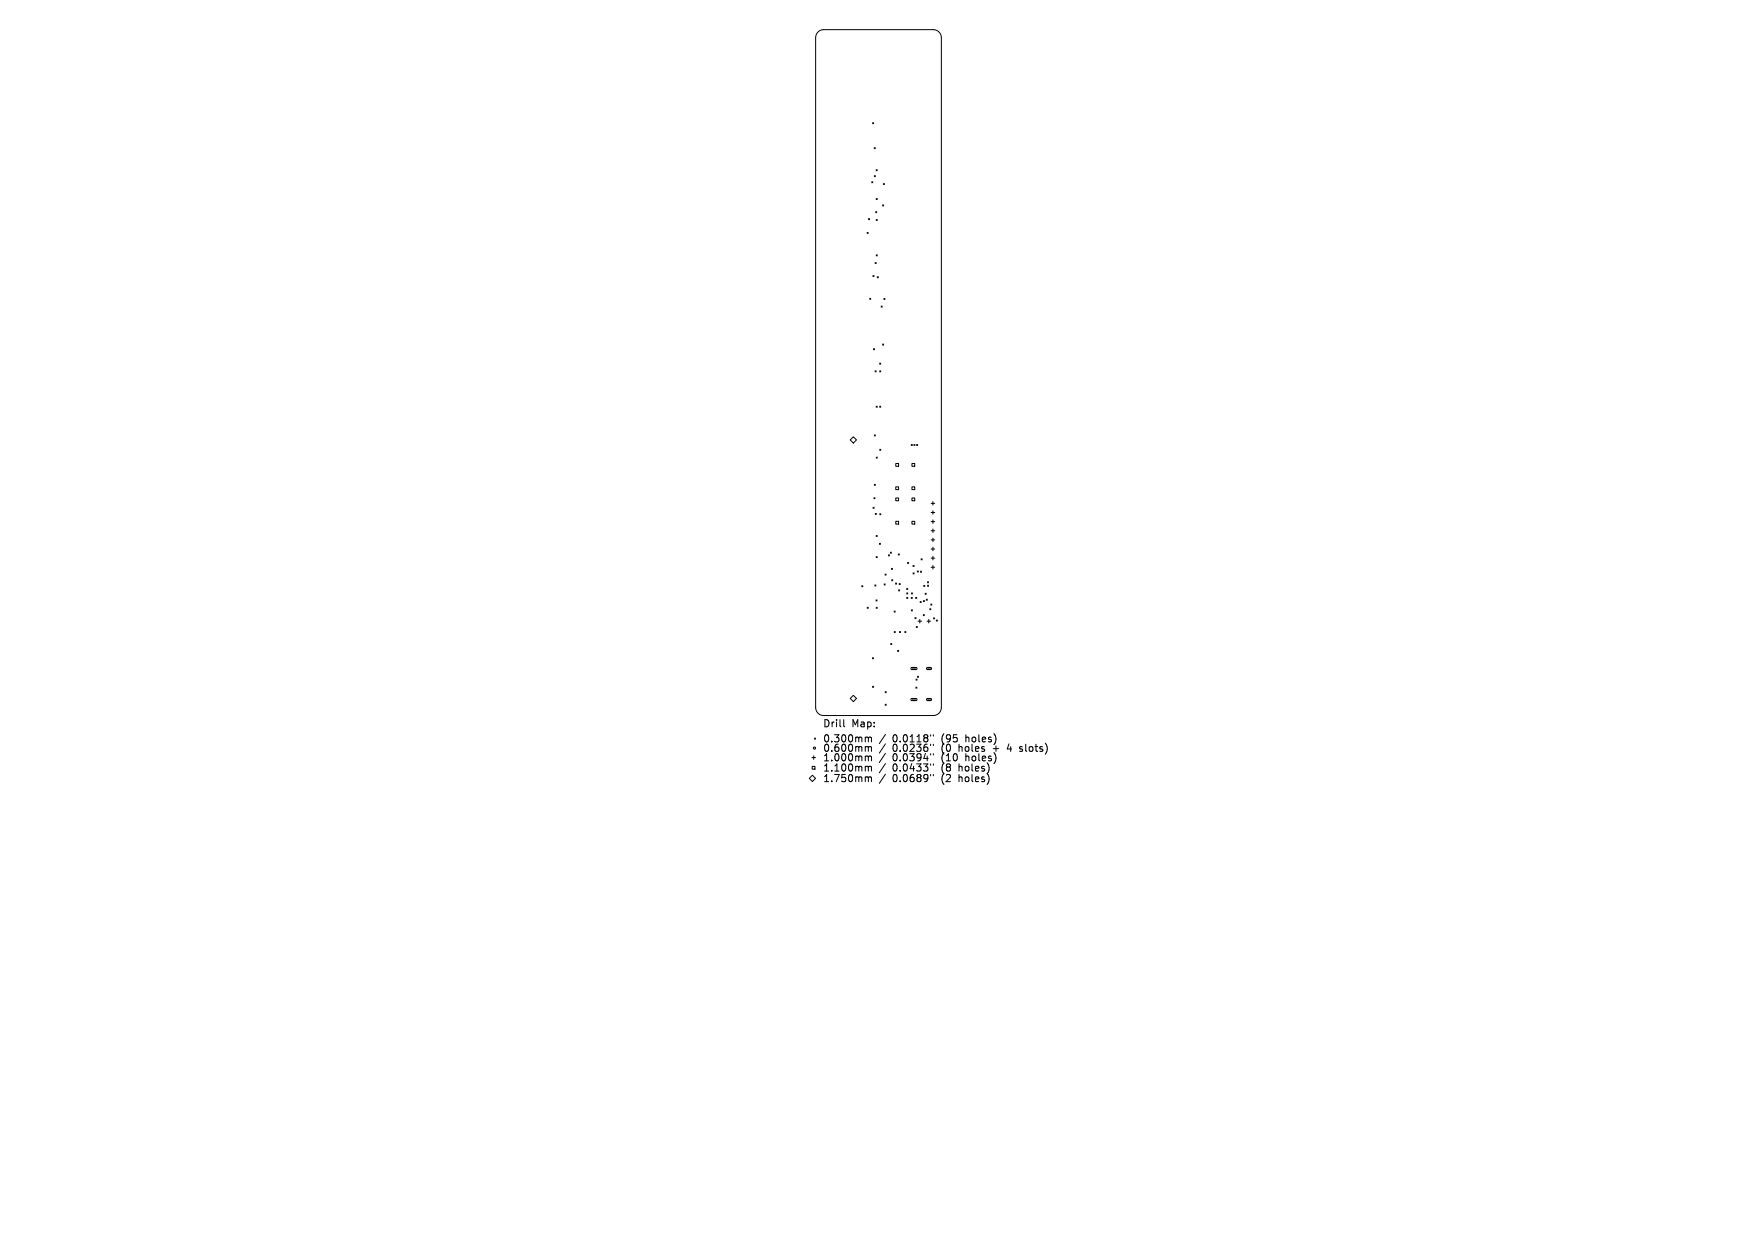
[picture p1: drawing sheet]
<svg xmlns="http://www.w3.org/2000/svg" width="297mm" height="210mm" viewBox="0 0 297 210" stroke-linecap="round" stroke-linejoin="round" font-family="sans-serif">
<defs><g id="words">
<g font-size="1.7">
<text x="139.1" y="123.1">Drill</text>
<text x="139.1" y="125.7">0.300mm</text>
<text x="143.9" y="123.1">Map:</text>
<text x="150.9" y="125.7">0.0118&quot;</text>
<text x="159.2" y="125.7">(95</text>
<text x="163.4" y="125.7">holes)</text>
<text x="139.1" y="127.3">0.600mm</text>
<text x="139.1" y="128.9">1.000mm</text>
<text x="139.1" y="130.6">1.100mm</text>
<text x="150.9" y="127.3">0.0236&quot;</text>
<text x="150.9" y="128.9">0.0394&quot;</text>
<text x="150.9" y="130.6">0.0433&quot;</text>
<text x="159.2" y="127.3">(0</text>
<text x="159.2" y="128.9">(10</text>
<text x="159.2" y="130.6">(8</text>
<text x="162.2" y="127.3">holes</text>
<text x="162.2" y="130.6">holes)</text>
<text x="163.4" y="128.9">holes)</text>
<text x="168.1" y="127.3">+</text>
<text x="170.7" y="127.3">4</text>
<text x="172.9" y="127.3">slots)</text>
<text x="139.1" y="132.4">1.750mm</text>
<text x="150.9" y="132.4">0.0689&quot;</text>
<text x="159.2" y="132.4">(2</text>
<text x="162.2" y="132.4">holes)</text>
</g>
</g></defs>
<g fill="none" stroke="#000" stroke-width=".17">
<path d="M138.3 5.4l.5-.3 .4-.1h18.6a1.37 1.37 0 0 1 1.3 1.4v113.2a1.37 1.37 0 0 1-1.3 1.4h-18.6a1.37 1.37 0 0 1-1.3-1.4v-113.2l.1-.5zM146.6 39.3l.2 .2M146.8 39.3l-.2 .2M146.8 37l.2 .1M147 37l-.2 .1M147.4 30.7l.1 .2M147.5 20.7l.2 .2M147.5 30.7l-.1 .2M147.7 20.7l-.2 .2M147.8 25l.2 .1M147.8 29.7l.2 .2M148 25l-.2 .1"/>
<path d="M148 29.7l-.2 .2M148 35.8l.2 .2M148.1 28.7l.2 .2M148.1 33.6l.2 .1M148.1 37.1l.2 .2M148.2 35.8l-.2 .2M148.3 28.7l-.2 .2M148.3 33.6l-.2 .1M148.3 37.1l-.2 .2M149.2 34.7l.2 .1M149.3 31l.2 .2M149.4 34.7l-.2 .1"/>
<path d="M149.5 31l-.2 .2M147 50.4l.2 .2M147.2 50.4l-.2 .2M147.6 46.6l.1 .2M147.7 59l.1 .1M147.7 46.6l-.1 .2M147.8 59l-.1 .1M147.9 44.4l.2 .2M148.1 44.4l-.2 .2M148.1 43.1l.2 .2M148.3 46.8l.2 .2M148.3 43.1l-.2 .2"/>
<path d="M148.5 46.8l-.2 .2M148.9 51.7l.2 .2M149.1 51.7l-.2 .2M149.2 58.2l.2 .2M149.4 58.2l-.2 .2M149.4 50.5l.2 .1M149.6 50.5l-.2 .1M143.7 74.4l.6-.5 .5 .5-.5 .5zM147.8 73.5l.2 .2M147.9 62.7l.2 .2M148 73.5l-.2 .2M148.1 62.7l-.2 .2"/>
<path d="M148.1 68.7l.2 .2M148.1 77.3l.2 .2M148.3 68.7l-.2 .2M148.3 77.3l-.2 .2M148.7 61.4l.2 .2M148.7 68.7l.2 .2M148.7 62.7l.2 .2M148.7 76l.2 .1M148.9 61.4l-.2 .2M148.9 68.7l-.2 .2M148.9 62.7l-.2 .2M148.9 76l-.2 .1"/>
<path d="M151.4 78.4h.5v.4h-.5zM154 75.2l.2 .1M154.2 78.4h.4v.4h-.4zM154.2 75.2l-.2 .1M154.5 75.2l.2 .1M154.7 75.2l-.2 .1M154.9 75.2l.2 .1M155.1 75.2l-.2 .1M145.7 99l.2 .2M145.9 99l-.2 .2M147.6 85.8l.2 .2M147.7 84.2l.2 .1"/>
<path d="M147.8 85.8l-.2 .2M147.8 81.9l.2 .2M147.9 98.9l.2 .2M147.9 84.2l-.2 .1M148 86.8l.1 .2M148 81.9l-.2 .2M148.1 98.9l-.2 .2M148.1 90.5l.2 .2M148.1 94.1l.2 .2M148.1 86.8l-.1 .2M148.3 90.5l-.2 .2M148.3 94.1l-.2 .2"/>
<path d="M148.7 91.9l.1 .1M148.7 86.9l.2 .1M148.8 91.9l-.1 .1M148.9 86.9l-.2 .1M149.5 98.7l.1 .2M149.6 97.1l.2 .1M149.6 98.7l-.1 .2M149.8 97.1l-.2 .1M150.2 93.8l.2 .2M150.4 93.8l-.2 .2M150.5 93.4l.2 .1M150.7 96.1l.2 .2"/>
<path d="M150.7 93.4l-.2 .1M150.7 98l.2 .2M150.9 96.1l-.2 .2M150.9 98l-.2 .2M151.4 98.6l.2 .2M151.4 82.3h.5v.5h-.5zM151.4 84.2h.5v.5h-.5zM151.4 88.1h.5v.5h-.5zM151.6 98.6l-.2 .2M151.8 93.7l.2 .1M151.9 99.7l.2 .2M152 98.7l.2 .2"/>
<path d="M152 93.7l-.2 .1M152.1 99.7l-.2 .2M152.2 98.7l-.2 .2M153.3 99.5l.1 .2M153.4 95.1l.2 .2M153.4 99.5l-.1 .2M153.6 95.1l-.2 .2M154.2 82.3h.4v.5h-.4zM154.2 84.2h.4v.5h-.4zM154.2 88.1h.4v.5h-.4zM154.3 95.6l.2 .2M154.3 96.9l.2 .2"/>
<path d="M154.5 95.6l-.2 .2M154.5 96.9l-.2 .2M155.1 96.5l.1 .2M155.2 96.5l-.1 .2M155.6 96.6l.2 .2M155.7 94.5l.2 .2M155.8 96.6l-.2 .2M155.9 94.5l-.2 .2M156.2 99l.1 .2M156.3 99l-.1 .2M156.8 98.4l.2 .2M156.8 98.9l.2 .2"/>
<path d="M157 98.4l-.2 .2M157 98.9l-.2 .2M157.4 85.1h.6M157.4 86.7h.6M157.4 88.2h.6M157.4 89.7h.6M157.4 91.3h.6M157.4 92.8h.6M157.4 94.4h.6M157.4 95.9h.6M157.7 84.8v.6M157.7 86.4v.6"/>
<path d="M157.7 87.9v.6M157.7 89.4v.6M157.7 91v.6M157.7 92.5v.6M157.7 94.1v.6M157.7 95.6v.6M144.3 117.6l.5 .5-.5 .5-.6-.5zM146.6 102.7l.2 .2M146.8 102.7l-.2 .2M147.5 111.2l.2 .2M147.5 116l.2 .2M147.7 111.2l-.2 .2"/>
<path d="M147.7 116l-.2 .2M148.1 101.4l.2 .2M148.1 102.7l.2 .2M148.3 101.4l-.2 .2M148.3 102.7l-.2 .2M149.6 117l.2 .1M149.6 119.1l.2 .2M149.8 117l-.2 .1M149.8 119.1l-.2 .2M150.6 108.8l.1 .2M150.7 108.8l-.1 .2M151.1 103.3l.2 .2"/>
<path d="M151.2 106.8l.1 .2M151.3 103.3l-.2 .2M151.3 106.8l-.1 .2M151.7 110l.2 .2M151.9 110l-.2 .2M152.1 106.8l.1 .2M152.2 106.8l-.1 .2M152.9 106.8l.2 .2M153.1 106.8l-.2 .2M153.3 100.3l.1 .1M153.3 101l.1 .2M153.4 100.3l-.1 .1"/>
<path d="M153.4 101l-.1 .2M154 101l.2 .2M154 112.9h.9l.1 .2-.1 .1h-.8l-.1-.1zM154 118.2l.9-.1 .1 .2-.1 .2h-.8l-.1-.2zM154.1 103.1l.1 .2M154.1 100.3l.1 .1M154.2 101l-.2 .2M154.2 103.1l-.1 .2M154.2 100.3l-.1 .1M154.7 104.4l.1 .2M154.8 101l.2 .2M154.8 116.2l.2 .2"/>
<path d="M154.8 114.8l.2 .2M154.8 104.4l-.1 .2M154.9 105.9l.2 .2M155 101l-.2 .2M155 116.2l-.2 .2M155 114.8l-.2 .2M155.1 105.9l-.2 .2M155.1 114.3l.2 .2M155.2 105h.6M155.3 114.3l-.2 .2M155.5 104.7v.6M155.5 101.7l.2 .2"/>
<path d="M155.7 101.7l-.2 .2M156.1 103.9l.2 .2M156.1 101.6l.2 .1M156.3 103.9l-.2 .2M156.3 101.6l-.2 .1M156.4 100.3l.2 .2M156.6 100.3l-.2 .2M156.6 101.3l.2 .2M156.7 112.9h.6l.2 .2-.2 .1h-.5l-.2-.1zM156.7 118.2l.6-.1 .2 .2-.2 .2h-.5l-.2-.2zM156.7 105h.6M156.8 101.3l-.2 .2"/>
<path d="M157 104.7v.6M157.2 102.9l.2 .2M157.3 102.1l.2 .2M157.4 102.9l-.2 .2M157.5 102.1l-.2 .2M157.8 104.5l.2 .2M158 104.5l-.2 .2M158.3 104.8l.2 .2M158.5 104.8l-.2 .2M136.8 131.6l.5-.5 .6 .5-.6 .5zM137.3 128.1h.6M137.3 129.6h.5v.5h-.5z"/>
<path d="M137.6 127.8v.6M137.7 124.8l.2 .2M137.9 124.8l-.2 .2M142.6 121.7v1l.2 .2M146.4 124.6l.4 .2M146.4 126.2l.4 .2M146.4 127.8l.4 .2M146.4 129.6l.4 .1M146.4 131.4l.4 .1M146.8 124.8l.2-.2 .3 .1v.7M146.8 124.8v.6M146.8 126.4v.6"/>
<path d="M146.8 128v.7M146.8 129.7v.7M146.8 131.5v.7M146.8 126.4l.2-.2 .3 .1v.7M146.8 128l.2-.2 .3 .1v.8M146.8 129.7l.2-.1h.3v.8M146.8 131.5l.2-.1h.3v.8M149.7 124.2l-1.1 1.5M149.7 125.8l-1.1 1.5M149.7 127.4l-1.1 1.5M149.7 129.1l-1.1 1.6M149.7 130.9l-1.1 1.6"/>
<path d="M157.3 124.2v.3M157.3 125.8v.3M157.3 127.4v.3M157.3 129.2v.2M157.3 131v.2M157.8 124.2v.3M157.8 125.8v.3M157.8 127.4v.3M157.8 129.2v.2M157.8 131v.2M172.3 127h.2M172.4 126.3v.3"/>
<circle cx="154.5" cy="113" r=".18"/>
<circle cx="154.5" cy="118.3" r=".18"/>
<circle cx="157" cy="113" r=".18"/>
<circle cx="157" cy="118.3" r=".18"/>
<circle cx="137.7" cy="126.5" r=".18"/>
</g>
<use href="#words"/>
</svg>
